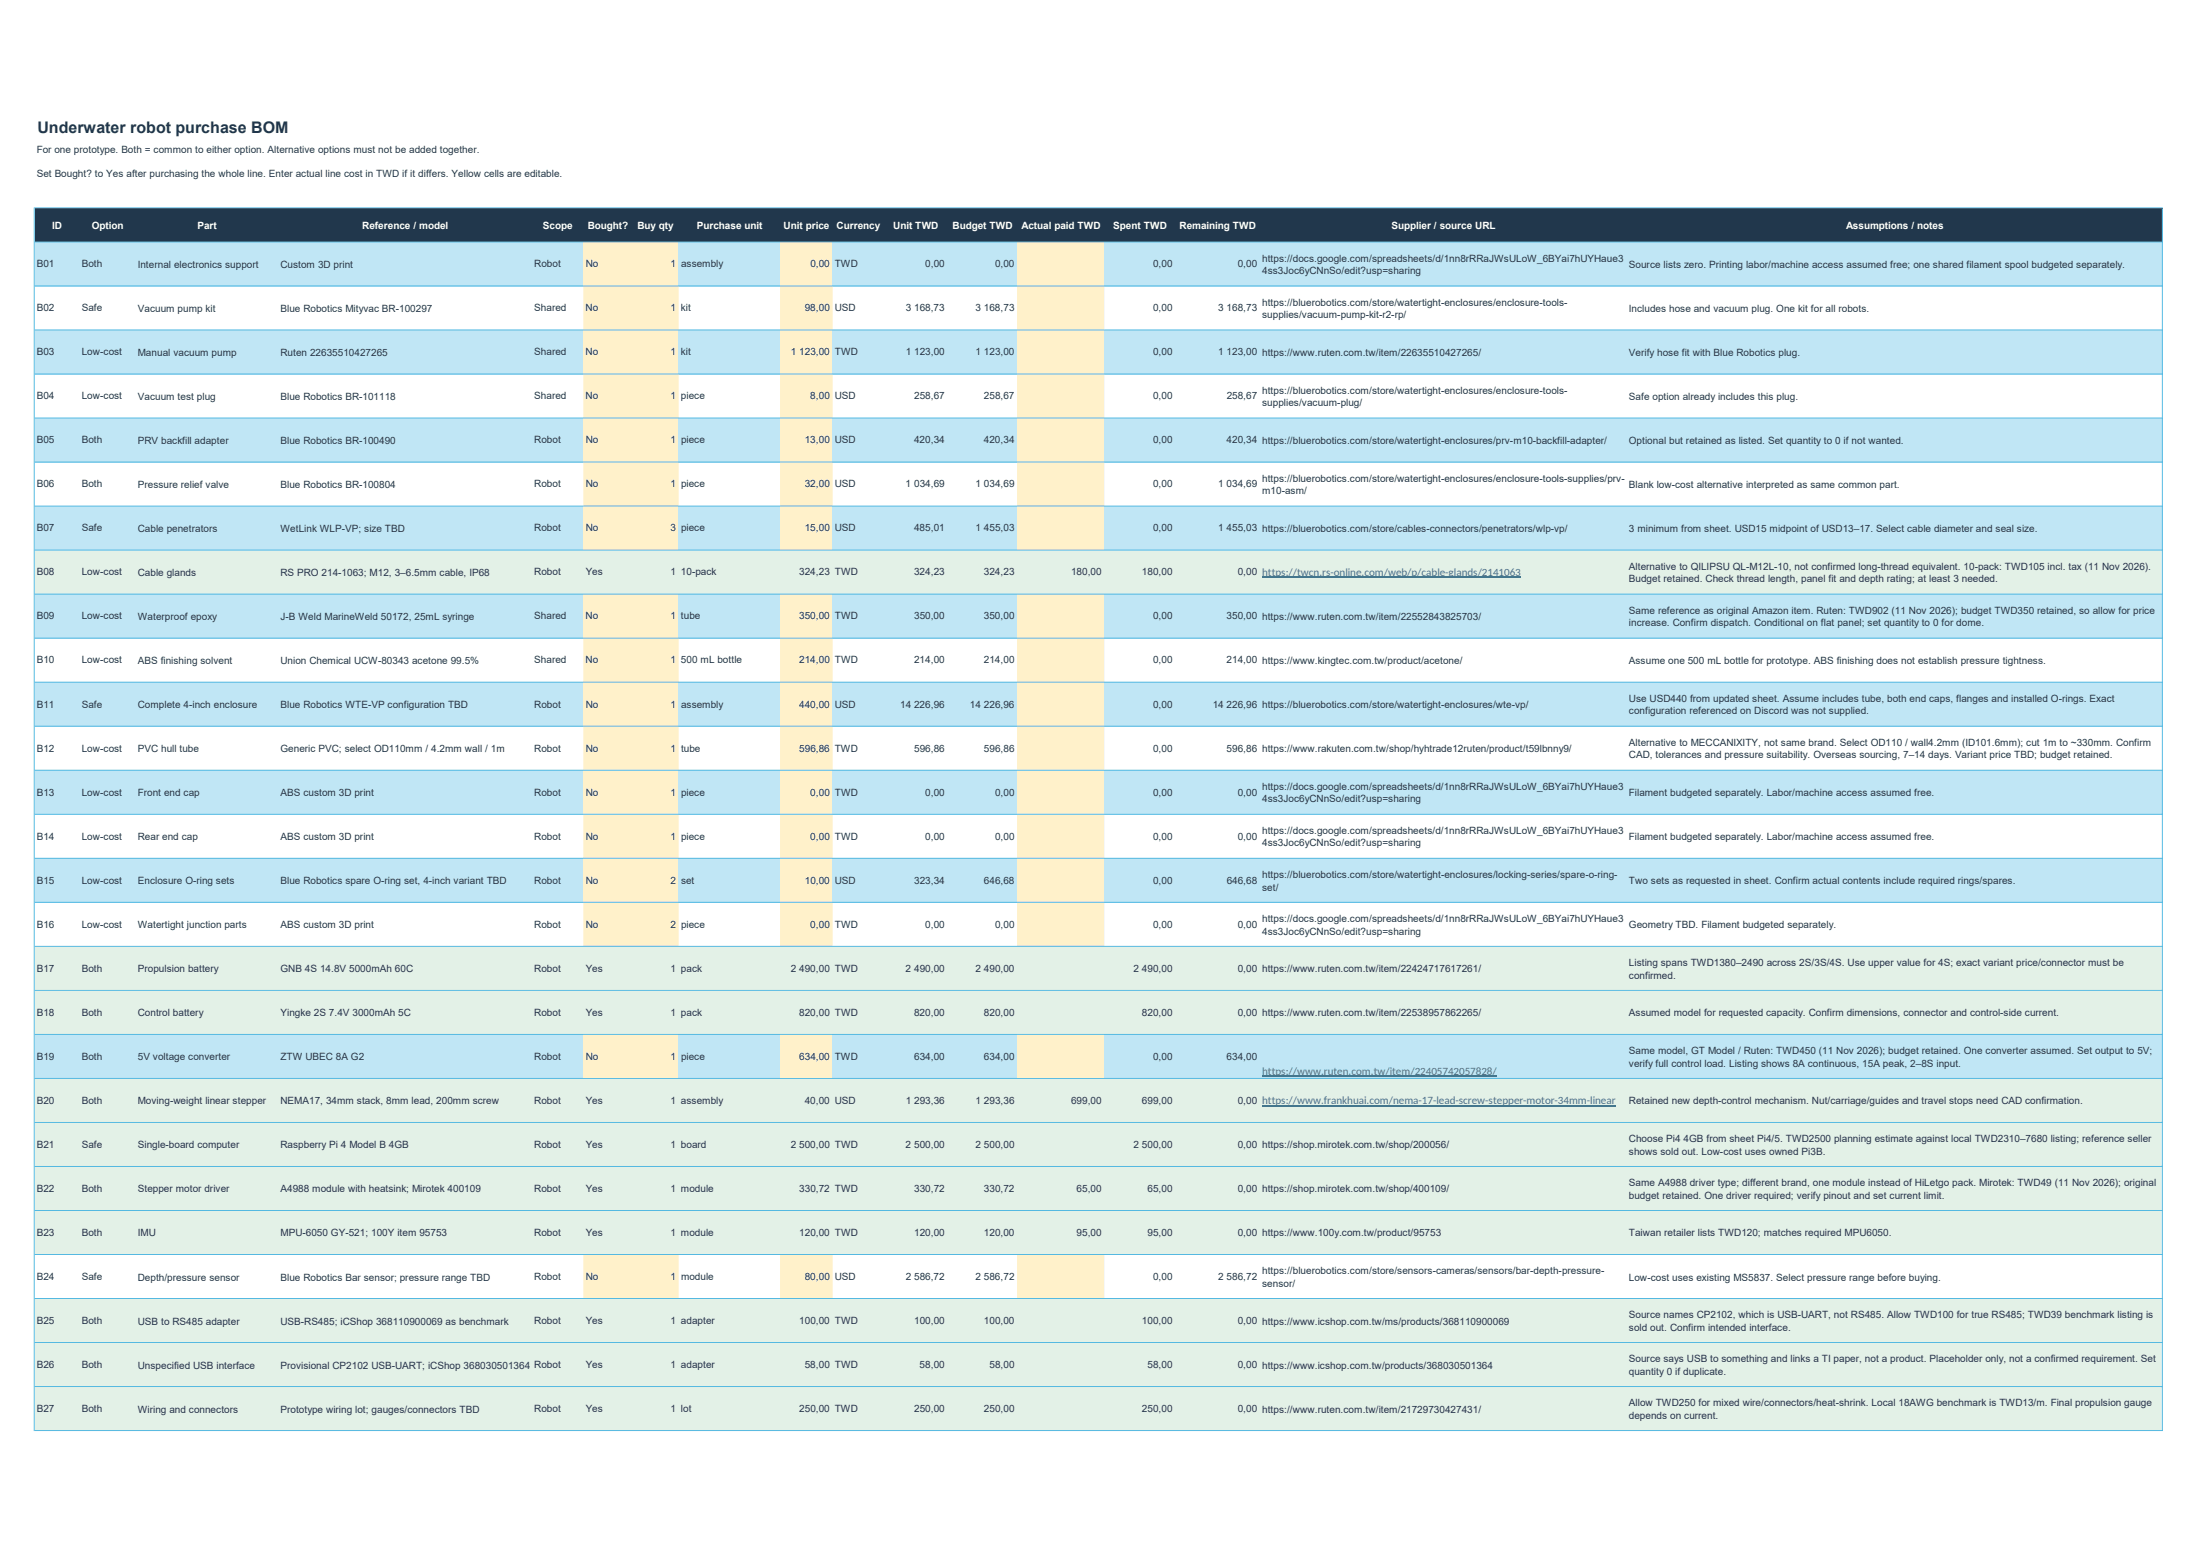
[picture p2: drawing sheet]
<svg xmlns="http://www.w3.org/2000/svg" width="420mm" height="297mm" viewBox="0 0 420 297" stroke-linecap="round" stroke-linejoin="round" font-family="sans-serif">
<defs><g id="words">
<text font-size="3" fill="#21374c" x="7.1" y="25.3">Underwater robot purchase BOM</text>
<text font-size="2.1" fill="#467886" x="240.4" y="204.7">https://www.ruten.com.tw/item/22405742057828/</text>
<g font-size="1.9" fill="#263549">
<text x="7" y="29.2">For one prototype. Both = common to either option. Alternative options must not be added together.</text>
<text x="7" y="33.6">Set Bought? to Yes after purchasing the whole line. Enter actual line cost in TWD if it differs. Yellow cells are editable.</text>
<text x="7" y="50.9">B01</text>
<text x="15.6" y="50.9">Both</text>
<text x="26.2" y="51">Internal electronics support</text>
<text x="53.4" y="51">Custom 3D print</text>
<text x="101.8" y="50.9">Robot</text>
<text x="111.6" y="50.9">No</text>
<text x="127.7" y="50.9">1 assembly</text>
<text x="154.3" y="50.9">0,00 TWD</text>
<text x="176.2" y="50.9">0,00</text>
<text x="189.5" y="50.9">0,00</text>
<text x="219.6" y="50.9">0,00</text>
<text x="235.8" y="50.9">0,00</text>
<text x="240.4" y="49.8">https://docs.google.com/spreadsheets/d/1nn8rRRaJWsULoW_6BYai7hUYHaue3</text>
<text x="240.4" y="52.2">4ss3Joc6yCNnSo/edit?usp=sharing</text>
<text x="310.3" y="51">Source lists zero. Printing labor/machine access assumed free; one shared filament spool budgeted separately.</text>
<text x="7" y="59.3">B02</text>
<text x="15.6" y="59.3">Safe</text>
<text x="26.2" y="59.4">Vacuum pump kit</text>
<text x="53.4" y="59.4">Blue Robotics Mityvac BR-100297</text>
<text x="101.8" y="59.3">Shared</text>
<text x="111.5" y="59.3">No</text>
<text x="127.7" y="59.3">1 kit</text>
<text x="153.3" y="59.3">98,00 USD</text>
<text x="172.5" y="59.3">3 168,73</text>
<text x="185.8" y="59.3">3 168,73</text>
<text x="219.6" y="59.3">0,00</text>
<text x="232" y="59.3">3 168,73</text>
<text x="240.4" y="58.2">https://bluerobotics.com/store/watertight-enclosures/enclosure-tools-</text>
<text x="310.3" y="59.4">Includes hose and vacuum plug. One kit for all robots.</text>
<text x="240.4" y="60.6">supplies/vacuum-pump-kit-r2-rp/</text>
<text x="7" y="67.6">B03</text>
<text x="15.6" y="67.6">Low-cost</text>
<text x="26.2" y="67.8">Manual vacuum pump</text>
<text x="53.4" y="67.8">Ruten 22635510427265</text>
<text x="101.8" y="67.6">Shared</text>
<text x="111.5" y="67.6">No</text>
<text x="127.7" y="67.6">1 kit</text>
<text x="150.6" y="67.6">1 123,00 TWD</text>
<text x="172.5" y="67.6">1 123,00</text>
<text x="185.8" y="67.6">1 123,00</text>
<text x="219.6" y="67.6">0,00</text>
<text x="232" y="67.6">1 123,00 https://www.ruten.com.tw/item/22635510427265/</text>
<text x="310.3" y="67.8">Verify hose fit with Blue Robotics plug.</text>
<text x="7" y="76">B04</text>
<text x="15.6" y="76">Low-cost</text>
<text x="26.2" y="76.2">Vacuum test plug</text>
<text x="53.4" y="76.2">Blue Robotics BR-101118</text>
<text x="101.8" y="76">Shared</text>
<text x="111.5" y="76">No</text>
<text x="127.7" y="76">1 piece</text>
<text x="154.3" y="76">8,00 USD</text>
<text x="174.1" y="76">258,67</text>
<text x="187.4" y="76">258,67</text>
<text x="219.6" y="76">0,00</text>
<text x="233.6" y="76">258,67</text>
<text x="240.4" y="75">https://bluerobotics.com/store/watertight-enclosures/enclosure-tools-</text>
<text x="240.4" y="77.3">supplies/vacuum-plug/</text>
<text x="310.3" y="76.2">Safe option already includes this plug.</text>
<text x="7" y="84.4">B05</text>
<text x="15.6" y="84.4">Both</text>
<text x="26.2" y="84.5">PRV backfill adapter</text>
<text x="53.4" y="84.5">Blue Robotics BR-100490</text>
<text x="101.8" y="84.4">Robot</text>
<text x="111.6" y="84.4">No</text>
<text x="127.7" y="84.4">1 piece</text>
<text x="153.3" y="84.4">13,00 USD</text>
<text x="174.1" y="84.4">420,34</text>
<text x="187.4" y="84.4">420,34</text>
<text x="219.6" y="84.4">0,00</text>
<text x="233.6" y="84.4">420,34 https://bluerobotics.com/store/watertight-enclosures/prv-m10-backfill-adapter/</text>
<text x="310.3" y="84.5">Optional but retained as listed. Set quantity to 0 if not wanted.</text>
<text x="7" y="92.8">B06</text>
<text x="15.6" y="92.8">Both</text>
<text x="26.2" y="92.9">Pressure relief valve</text>
<text x="53.4" y="92.9">Blue Robotics BR-100804</text>
<text x="101.8" y="92.8">Robot</text>
<text x="111.6" y="92.8">No</text>
<text x="127.7" y="92.8">1 piece</text>
<text x="153.3" y="92.8">32,00 USD</text>
<text x="172.5" y="92.8">1 034,69</text>
<text x="185.8" y="92.8">1 034,69</text>
<text x="219.6" y="92.8">0,00</text>
<text x="232" y="92.8">1 034,69</text>
<text x="240.4" y="91.7">https://bluerobotics.com/store/watertight-enclosures/enclosure-tools-supplies/prv-</text>
<text x="240.4" y="94.1">m10-asm/</text>
<text x="310.3" y="92.9">Blank low-cost alternative interpreted as same common part.</text>
<text x="7" y="101.2">B07</text>
<text x="15.6" y="101.2">Safe</text>
<text x="26.2" y="101.3">Cable penetrators</text>
<text x="53.4" y="101.3">WetLink WLP-VP; size TBD</text>
<text x="101.8" y="101.2">Robot</text>
<text x="111.6" y="101.2">No</text>
<text x="127.7" y="101.2">3 piece</text>
<text x="153.3" y="101.2">15,00 USD</text>
<text x="174.1" y="101.2">485,01</text>
<text x="185.8" y="101.2">1 455,03</text>
<text x="219.6" y="101.2">0,00</text>
<text x="232" y="101.2">1 455,03 https://bluerobotics.com/store/cables-connectors/penetrators/wlp-vp/</text>
<text x="310.3" y="101.3">3 minimum from sheet. USD15 midpoint of USD13–17. Select cable diameter and seal size.</text>
<text x="7" y="109.6">B08</text>
<text x="15.6" y="109.6">Low-cost</text>
<text x="26.2" y="109.7">Cable glands</text>
<text x="53.4" y="109.7">RS PRO 214-1063; M12, 3–6.5mm cable, IP68</text>
<text x="101.8" y="109.6">Robot</text>
<text x="111.6" y="109.6">Yes</text>
<text x="127.7" y="109.6">1 10-pack</text>
<text x="152.2" y="109.6">324,23 TWD</text>
<text x="174.1" y="109.6">324,23</text>
<text x="187.4" y="109.6">324,23</text>
<text x="204" y="109.6">180,00</text>
<text x="217.5" y="109.6">180,00</text>
<text x="235.8" y="109.6">0,00 https://twcn.rs-online.com/web/p/cable-glands/2141063</text>
<text x="310.3" y="108.5">Alternative to QILIPSU QL-M12L-10, not confirmed long-thread equivalent. 10-pack: TWD105 incl. tax (11 Nov 2026).</text>
<text x="310.3" y="110.9">Budget retained. Check thread length, panel fit and depth rating; at least 3 needed.</text>
<text x="7" y="117.9">B09</text>
<text x="15.6" y="117.9">Low-cost</text>
<text x="26.2" y="118.1">Waterproof epoxy</text>
<text x="53.4" y="118.1">J-B Weld MarineWeld 50172, 25mL syringe</text>
<text x="101.8" y="117.9">Shared</text>
<text x="111.5" y="117.9">No</text>
<text x="127.7" y="117.9">1 tube</text>
<text x="152.2" y="117.9">350,00 TWD</text>
<text x="174.1" y="117.9">350,00</text>
<text x="187.4" y="117.9">350,00</text>
<text x="219.6" y="117.9">0,00</text>
<text x="233.6" y="117.9">350,00 https://www.ruten.com.tw/item/22552843825703/</text>
<text x="310.3" y="116.9">Same reference as original Amazon item. Ruten: TWD902 (11 Nov 2026); budget TWD350 retained, so allow for price</text>
<text x="310.3" y="119.3">increase. Confirm dispatch. Conditional on flat panel; set quantity to 0 for dome.</text>
<text x="7" y="126.3">B10</text>
<text x="15.6" y="126.3">Low-cost</text>
<text x="26.2" y="126.4">ABS finishing solvent</text>
<text x="53.4" y="126.4">Union Chemical UCW-80343 acetone 99.5%</text>
<text x="101.8" y="126.3">Shared</text>
<text x="111.5" y="126.3">No</text>
<text x="127.7" y="126.3">1 500 mL bottle</text>
<text x="152.2" y="126.3">214,00 TWD</text>
<text x="174.1" y="126.3">214,00</text>
<text x="187.4" y="126.3">214,00</text>
<text x="219.6" y="126.3">0,00</text>
<text x="233.6" y="126.3">214,00 https://www.kingtec.com.tw/product/acetone/</text>
<text x="310.3" y="126.4">Assume one 500 mL bottle for prototype. ABS finishing does not establish pressure tightness.</text>
<text x="7" y="134.7">B11</text>
<text x="15.6" y="134.7">Safe</text>
<text x="26.2" y="134.8">Complete 4-inch enclosure</text>
<text x="53.4" y="134.8">Blue Robotics WTE-VP configuration TBD</text>
<text x="101.8" y="134.7">Robot</text>
<text x="111.6" y="134.7">No</text>
<text x="127.7" y="134.7">1 assembly</text>
<text x="152.2" y="134.7">440,00 USD</text>
<text x="171.4" y="134.7">14 226,96</text>
<text x="184.7" y="134.7">14 226,96</text>
<text x="219.6" y="134.7">0,00</text>
<text x="231" y="134.7">14 226,96 https://bluerobotics.com/store/watertight-enclosures/wte-vp/</text>
<text x="310.3" y="133.6">Use USD440 from updated sheet. Assume includes tube, both end caps, flanges and installed O-rings. Exact</text>
<text x="310.3" y="136">configuration referenced on Discord was not supplied.</text>
<text x="7" y="143.1">B12</text>
<text x="15.6" y="143.1">Low-cost</text>
<text x="26.2" y="143.2">PVC hull tube</text>
<text x="53.4" y="143.2">Generic PVC; select OD110mm / 4.2mm wall / 1m</text>
<text x="101.8" y="143.1">Robot</text>
<text x="111.6" y="143.1">No</text>
<text x="127.7" y="143.1">1 tube</text>
<text x="152.2" y="143.1">596,86 TWD</text>
<text x="174.1" y="143.1">596,86</text>
<text x="187.4" y="143.1">596,86</text>
<text x="219.6" y="143.1">0,00</text>
<text x="233.6" y="143.1">596,86 https://www.rakuten.com.tw/shop/hyhtrade12ruten/product/t59lbnny9/</text>
<text x="310.3" y="142">Alternative to MECCANIXITY, not same brand. Select OD110 / wall4.2mm (ID101.6mm); cut 1m to ~330mm. Confirm</text>
<text x="310.3" y="144.4">CAD, tolerances and pressure suitability. Overseas sourcing, 7–14 days. Variant price TBD; budget retained.</text>
<text x="7" y="151.5">B13</text>
<text x="15.6" y="151.5">Low-cost</text>
<text x="26.2" y="151.6">Front end cap</text>
<text x="53.4" y="151.6">ABS custom 3D print</text>
<text x="101.8" y="151.5">Robot</text>
<text x="111.6" y="151.5">No</text>
<text x="127.7" y="151.5">1 piece</text>
<text x="154.3" y="151.5">0,00 TWD</text>
<text x="176.2" y="151.5">0,00</text>
<text x="189.5" y="151.5">0,00</text>
<text x="219.6" y="151.5">0,00</text>
<text x="235.7" y="151.5">0,00</text>
<text x="240.4" y="150.4">https://docs.google.com/spreadsheets/d/1nn8rRRaJWsULoW_6BYai7hUYHaue3</text>
<text x="240.4" y="152.8">4ss3Joc6yCNnSo/edit?usp=sharing</text>
<text x="310.3" y="151.6">Filament budgeted separately. Labor/machine access assumed free.</text>
<text x="7" y="159.9">B14</text>
<text x="15.6" y="159.9">Low-cost</text>
<text x="26.2" y="160">Rear end cap</text>
<text x="53.4" y="160">ABS custom 3D print</text>
<text x="101.8" y="159.9">Robot</text>
<text x="111.6" y="159.9">No</text>
<text x="127.7" y="159.9">1 piece</text>
<text x="154.3" y="159.9">0,00 TWD</text>
<text x="176.2" y="159.9">0,00</text>
<text x="189.5" y="159.9">0,00</text>
<text x="219.6" y="159.9">0,00</text>
<text x="235.7" y="159.9">0,00</text>
<text x="240.4" y="158.8">https://docs.google.com/spreadsheets/d/1nn8rRRaJWsULoW_6BYai7hUYHaue3</text>
<text x="240.4" y="161.2">4ss3Joc6yCNnSo/edit?usp=sharing</text>
<text x="310.3" y="160">Filament budgeted separately. Labor/machine access assumed free.</text>
<text x="240.4" y="167.2">https://bluerobotics.com/store/watertight-enclosures/locking-series/spare-o-ring-</text>
<text x="7" y="168.2">B15</text>
<text x="15.6" y="168.2">Low-cost</text>
<text x="26.2" y="168.4">Enclosure O-ring sets</text>
<text x="53.4" y="168.4">Blue Robotics spare O-ring set, 4-inch variant TBD</text>
<text x="101.8" y="168.2">Robot</text>
<text x="111.6" y="168.2">No</text>
<text x="127.7" y="168.2">2 set</text>
<text x="153.3" y="168.2">10,00 USD</text>
<text x="174.1" y="168.2">323,34</text>
<text x="187.4" y="168.2">646,68</text>
<text x="219.6" y="168.2">0,00</text>
<text x="233.6" y="168.2">646,68</text>
<text x="240.4" y="169.5">set/</text>
<text x="310.3" y="168.4">Two sets as requested in sheet. Confirm actual contents include required rings/spares.</text>
<text x="7" y="176.6">B16</text>
<text x="15.6" y="176.6">Low-cost</text>
<text x="26.2" y="176.7">Watertight junction parts</text>
<text x="53.4" y="176.7">ABS custom 3D print</text>
<text x="101.8" y="176.6">Robot</text>
<text x="111.6" y="176.6">No</text>
<text x="127.7" y="176.6">2 piece</text>
<text x="154.3" y="176.6">0,00 TWD</text>
<text x="176.2" y="176.6">0,00</text>
<text x="189.5" y="176.6">0,00</text>
<text x="219.6" y="176.6">0,00</text>
<text x="235.7" y="176.6">0,00</text>
<text x="240.4" y="175.6">https://docs.google.com/spreadsheets/d/1nn8rRRaJWsULoW_6BYai7hUYHaue3</text>
<text x="240.4" y="177.9">4ss3Joc6yCNnSo/edit?usp=sharing</text>
<text x="310.3" y="176.7">Geometry TBD. Filament budgeted separately.</text>
<text x="7" y="185">B17</text>
<text x="15.6" y="185">Both</text>
<text x="26.2" y="185.1">Propulsion battery</text>
<text x="53.4" y="185.1">GNB 4S 14.8V 5000mAh 60C</text>
<text x="101.8" y="185">Robot</text>
<text x="111.6" y="185">Yes</text>
<text x="127.7" y="185">1 pack</text>
<text x="150.6" y="185">2 490,00 TWD</text>
<text x="172.5" y="185">2 490,00</text>
<text x="185.8" y="185">2 490,00</text>
<text x="215.9" y="185">2 490,00</text>
<text x="235.8" y="185">0,00 https://www.ruten.com.tw/item/22424717617261/</text>
<text x="310.3" y="183.9">Listing spans TWD1380–2490 across 2S/3S/4S. Use upper value for 4S; exact variant price/connector must be</text>
<text x="310.3" y="186.3">confirmed.</text>
<text x="7" y="193.4">B18</text>
<text x="15.6" y="193.4">Both</text>
<text x="26.2" y="193.5">Control battery</text>
<text x="53.4" y="193.5">Yingke 2S 7.4V 3000mAh 5C</text>
<text x="101.8" y="193.4">Robot</text>
<text x="111.6" y="193.4">Yes</text>
<text x="127.7" y="193.4">1 pack</text>
<text x="152.2" y="193.4">820,00 TWD</text>
<text x="174.1" y="193.4">820,00</text>
<text x="187.4" y="193.4">820,00</text>
<text x="217.5" y="193.4">820,00</text>
<text x="235.8" y="193.4">0,00 https://www.ruten.com.tw/item/22538957862265/</text>
<text x="310.3" y="193.5">Assumed model for requested capacity. Confirm dimensions, connector and control-side current.</text>
<text x="7" y="201.8">B19</text>
<text x="15.6" y="201.8">Both</text>
<text x="26.2" y="201.9">5V voltage converter</text>
<text x="53.4" y="201.9">ZTW UBEC 8A G2</text>
<text x="101.8" y="201.8">Robot</text>
<text x="111.6" y="201.8">No</text>
<text x="127.7" y="201.8">1 piece</text>
<text x="152.2" y="201.8">634,00 TWD</text>
<text x="174.1" y="201.8">634,00</text>
<text x="187.4" y="201.8">634,00</text>
<text x="219.6" y="201.8">0,00</text>
<text x="233.6" y="201.8">634,00</text>
<text x="310.3" y="200.7">Same model, GT Model / Ruten: TWD450 (11 Nov 2026); budget retained. One converter assumed. Set output to 5V;</text>
<text x="310.3" y="203.1">verify full control load. Listing shows 8A continuous, 15A peak, 2–8S input.</text>
<text x="7" y="210.1">B20</text>
<text x="15.6" y="210.1">Both</text>
<text x="26.2" y="210.3">Moving-weight linear stepper</text>
<text x="53.4" y="210.3">NEMA17, 34mm stack, 8mm lead, 200mm screw</text>
<text x="101.8" y="210.1">Robot</text>
<text x="111.6" y="210.1">Yes</text>
<text x="127.7" y="210.1">1 assembly</text>
<text x="153.3" y="210.1">40,00 USD</text>
<text x="172.5" y="210.1">1 293,36</text>
<text x="185.8" y="210.1">1 293,36</text>
<text x="204" y="210.1">699,00</text>
<text x="217.5" y="210.1">699,00</text>
<text x="235.8" y="210.1">0,00 https://www.frankhuai.com/nema-17-lead-screw-stepper-motor-34mm-linear</text>
<text x="310.3" y="210.3">Retained new depth-control mechanism. Nut/carriage/guides and travel stops need CAD confirmation.</text>
<text x="7" y="218.5">B21</text>
<text x="15.6" y="218.5">Safe</text>
<text x="26.2" y="218.7">Single-board computer</text>
<text x="53.4" y="218.7">Raspberry Pi 4 Model B 4GB</text>
<text x="101.8" y="218.5">Robot</text>
<text x="111.6" y="218.5">Yes</text>
<text x="127.7" y="218.5">1 board</text>
<text x="150.6" y="218.5">2 500,00 TWD</text>
<text x="172.5" y="218.5">2 500,00</text>
<text x="185.8" y="218.5">2 500,00</text>
<text x="215.9" y="218.5">2 500,00</text>
<text x="235.8" y="218.5">0,00 https://shop.mirotek.com.tw/shop/200056/</text>
<text x="310.3" y="217.5">Choose Pi4 4GB from sheet Pi4/5. TWD2500 planning estimate against local TWD2310–7680 listing; reference seller</text>
<text x="310.3" y="219.8">shows sold out. Low-cost uses owned Pi3B.</text>
<text x="7" y="226.9">B22</text>
<text x="15.6" y="226.9">Both</text>
<text x="26.2" y="227">Stepper motor driver</text>
<text x="53.4" y="227">A4988 module with heatsink; Mirotek 400109</text>
<text x="101.8" y="226.9">Robot</text>
<text x="111.6" y="226.9">Yes</text>
<text x="127.7" y="226.9">1 module</text>
<text x="152.2" y="226.9">330,72 TWD</text>
<text x="174.1" y="226.9">330,72</text>
<text x="187.4" y="226.9">330,72</text>
<text x="205.1" y="226.9">65,00</text>
<text x="218.6" y="226.9">65,00</text>
<text x="235.8" y="226.9">0,00 https://shop.mirotek.com.tw/shop/400109/</text>
<text x="310.3" y="225.8">Same A4988 driver type; different brand, one module instead of HiLetgo pack. Mirotek: TWD49 (11 Nov 2026); original</text>
<text x="310.3" y="228.2">budget retained. One driver required; verify pinout and set current limit.</text>
<text x="7" y="235.3">B23</text>
<text x="15.6" y="235.3">Both</text>
<text x="26.2" y="235.4">IMU</text>
<text x="53.4" y="235.4">MPU-6050 GY-521; 100Y item 95753</text>
<text x="101.8" y="235.3">Robot</text>
<text x="111.6" y="235.3">Yes</text>
<text x="127.7" y="235.3">1 module</text>
<text x="152.2" y="235.3">120,00 TWD</text>
<text x="174.1" y="235.3">120,00</text>
<text x="187.4" y="235.3">120,00</text>
<text x="205.1" y="235.3">95,00</text>
<text x="218.6" y="235.3">95,00</text>
<text x="235.8" y="235.3">0,00 https://www.100y.com.tw/product/95753</text>
<text x="310.3" y="235.4">Taiwan retailer lists TWD120; matches required MPU6050.</text>
<text x="7" y="243.7">B24</text>
<text x="15.6" y="243.7">Safe</text>
<text x="26.2" y="243.8">Depth/pressure sensor</text>
<text x="53.4" y="243.8">Blue Robotics Bar sensor; pressure range TBD</text>
<text x="101.8" y="243.7">Robot</text>
<text x="111.6" y="243.7">No</text>
<text x="127.7" y="243.7">1 module</text>
<text x="153.3" y="243.7">80,00 USD</text>
<text x="172.5" y="243.7">2 586,72</text>
<text x="185.8" y="243.7">2 586,72</text>
<text x="219.6" y="243.7">0,00</text>
<text x="232" y="243.7">2 586,72</text>
<text x="240.4" y="242.6">https://bluerobotics.com/store/sensors-cameras/sensors/bar-depth-pressure-</text>
<text x="240.4" y="245">sensor/</text>
<text x="310.3" y="243.8">Low-cost uses existing MS5837. Select pressure range before buying.</text>
<text x="310.3" y="251">Source names CP2102, which is USB-UART, not RS485. Allow TWD100 for true RS485; TWD39 benchmark listing is</text>
<text x="7" y="252.1">B25</text>
<text x="15.6" y="252.1">Both</text>
<text x="26.2" y="252.2">USB to RS485 adapter</text>
<text x="53.4" y="252.2">USB-RS485; iCShop 368110900069 as benchmark</text>
<text x="101.8" y="252.1">Robot</text>
<text x="111.6" y="252.1">Yes</text>
<text x="127.7" y="252.1">1 adapter</text>
<text x="152.2" y="252.1">100,00 TWD</text>
<text x="174.1" y="252.1">100,00</text>
<text x="187.4" y="252.1">100,00</text>
<text x="217.5" y="252.1">100,00</text>
<text x="235.8" y="252.1">0,00 https://www.icshop.com.tw/ms/products/368110900069</text>
<text x="310.3" y="253.4">sold out. Confirm intended interface.</text>
<text x="7" y="260.4">B26</text>
<text x="15.6" y="260.4">Both</text>
<text x="26.2" y="260.6">Unspecified USB interface</text>
<text x="53.4" y="260.6">Provisional CP2102 USB-UART; iCShop 368030501364 Robot</text>
<text x="111.6" y="260.4">Yes</text>
<text x="127.7" y="260.4">1 adapter</text>
<text x="153.3" y="260.4">58,00 TWD</text>
<text x="175.2" y="260.4">58,00</text>
<text x="188.5" y="260.4">58,00</text>
<text x="218.6" y="260.4">58,00</text>
<text x="235.8" y="260.4">0,00 https://www.icshop.com.tw/products/368030501364</text>
<text x="310.3" y="259.4">Source says USB to something and links a TI paper, not a product. Placeholder only, not a confirmed requirement. Set</text>
<text x="310.3" y="261.7">quantity 0 if duplicate.</text>
<text x="7" y="268.8">B27</text>
<text x="15.6" y="268.8">Both</text>
<text x="26.2" y="268.9">Wiring and connectors</text>
<text x="53.4" y="268.9">Prototype wiring lot; gauges/connectors TBD</text>
<text x="101.8" y="268.8">Robot</text>
<text x="111.6" y="268.8">Yes</text>
<text x="127.7" y="268.8">1 lot</text>
<text x="152.2" y="268.8">250,00 TWD</text>
<text x="174.1" y="268.8">250,00</text>
<text x="187.4" y="268.8">250,00</text>
<text x="217.5" y="268.8">250,00</text>
<text x="235.8" y="268.8">0,00 https://www.ruten.com.tw/item/21729730427431/</text>
<text x="310.3" y="267.8">Allow TWD250 for mixed wire/connectors/heat-shrink. Local 18AWG benchmark is TWD13/m. Final propulsion gauge</text>
<text x="310.3" y="270.1">depends on current.</text>
</g>
<g font-size="1.9" fill="#fff">
<text x="9.9" y="43.6">ID</text>
<text x="17.5" y="43.6">Option</text>
<text x="37.6" y="43.6">Part</text>
<text x="69" y="43.6">Reference / model</text>
<text x="103.4" y="43.6">Scope</text>
<text x="111.9" y="43.6">Bought?</text>
<text x="121.4" y="43.6">Buy qty</text>
<text x="132.7" y="43.6">Purchase unit</text>
<text x="149.3" y="43.6">Unit price</text>
<text x="159.3" y="43.6">Currency</text>
<text x="170.1" y="43.6">Unit TWD</text>
<text x="181.4" y="43.6">Budget TWD</text>
<text x="194.6" y="43.6">Actual paid TWD</text>
<text x="212.1" y="43.6">Spent TWD</text>
<text x="224.7" y="43.6">Remaining TWD</text>
<text x="265" y="43.6">Supplier / source URL</text>
<text x="351.6" y="43.6">Assumptions / notes</text>
</g>
</g></defs>
<path d="M6.7 39.6h405.2v6.5h-405.2z" fill="#21374c"/>
<path d="M6.7 46.1h104.4v8.4h-104.4z" fill="#c0e6f5"/>
<path d="M111.1 46.1h18.2v8.4h-18.2z" fill="#fff1ca"/>
<path d="M129.2 46.1h19.4v8.4h-19.4z" fill="#c0e6f5"/>
<path d="M148.6 46.1h10v8.4h-10z" fill="#fff1ca"/>
<path d="M158.5 46.1h35.3v8.4h-35.3z" fill="#c0e6f5"/>
<path d="M193.7 46.1h16.7v8.4h-16.7z" fill="#fff1ca"/>
<path d="M210.3 46.1h201.6v8.4h-201.6z" fill="#c0e6f5"/>
<path d="M111.1 54.4h18.2v8.5h-18.2zM148.6 54.4h10v8.5h-10zM193.7 54.4h16.7v8.5h-16.7z" fill-rule="evenodd" fill="#fff1ca"/>
<path d="M6.7 62.8h104.4v8.4h-104.4z" fill="#c0e6f5"/>
<path d="M111.1 62.8h18.2v8.4h-18.2z" fill="#fff1ca"/>
<path d="M129.2 62.8h19.4v8.4h-19.4z" fill="#c0e6f5"/>
<path d="M148.6 62.8h10v8.4h-10z" fill="#fff1ca"/>
<path d="M158.5 62.8h35.3v8.4h-35.3z" fill="#c0e6f5"/>
<path d="M193.7 62.8h16.7v8.4h-16.7z" fill="#fff1ca"/>
<path d="M210.3 62.8h201.6v8.4h-201.6z" fill="#c0e6f5"/>
<path d="M111.1 71.2h18.2v8.4h-18.2zM148.6 71.2h10v8.4h-10zM193.7 71.2h16.7v8.4h-16.7z" fill-rule="evenodd" fill="#fff1ca"/>
<path d="M6.7 79.6h104.4v8.4h-104.4z" fill="#c0e6f5"/>
<path d="M111.1 79.6h18.2v8.4h-18.2z" fill="#fff1ca"/>
<path d="M129.2 79.6h19.4v8.4h-19.4z" fill="#c0e6f5"/>
<path d="M148.6 79.6h10v8.4h-10z" fill="#fff1ca"/>
<path d="M158.5 79.6h35.3v8.4h-35.3z" fill="#c0e6f5"/>
<path d="M193.7 79.6h16.7v8.4h-16.7z" fill="#fff1ca"/>
<path d="M210.3 79.6h201.6v8.4h-201.6z" fill="#c0e6f5"/>
<path d="M111.1 88h18.2v8.4h-18.2zM148.6 88h10v8.4h-10zM193.7 88h16.7v8.4h-16.7z" fill-rule="evenodd" fill="#fff1ca"/>
<path d="M6.7 96.4h104.4v8.4h-104.4z" fill="#c0e6f5"/>
<path d="M111.1 96.4h18.2v8.4h-18.2z" fill="#fff1ca"/>
<path d="M129.2 96.4h19.4v8.4h-19.4z" fill="#c0e6f5"/>
<path d="M148.6 96.4h10v8.4h-10z" fill="#fff1ca"/>
<path d="M158.5 96.4h35.3v8.4h-35.3z" fill="#c0e6f5"/>
<path d="M193.7 96.4h16.7v8.4h-16.7z" fill="#fff1ca"/>
<path d="M210.3 96.4h201.6v8.4h-201.6z" fill="#c0e6f5"/>
<path d="M6.7 104.7h203.7v8.5h-203.7z" fill-rule="evenodd" fill="#e3f1e7"/>
<path d="M210.3 104.7h201.6v8.5h-201.6z" fill="#e3f1e7"/>
<path d="M6.7 113.1h104.4v8.4h-104.4z" fill="#c0e6f5"/>
<path d="M111.1 113.1h18.2v8.4h-18.2z" fill="#fff1ca"/>
<path d="M129.2 113.1h19.4v8.4h-19.4z" fill="#c0e6f5"/>
<path d="M148.6 113.1h10v8.4h-10z" fill="#fff1ca"/>
<path d="M158.5 113.1h35.3v8.4h-35.3z" fill="#c0e6f5"/>
<path d="M193.7 113.1h16.7v8.4h-16.7z" fill="#fff1ca"/>
<path d="M210.3 113.1h201.6v8.4h-201.6z" fill="#c0e6f5"/>
<path d="M111.1 121.5h18.2v8.4h-18.2zM148.6 121.5h10v8.4h-10zM193.7 121.5h16.7v8.4h-16.7z" fill-rule="evenodd" fill="#fff1ca"/>
<path d="M6.7 129.9h104.4v8.4h-104.4z" fill="#c0e6f5"/>
<path d="M111.1 129.9h18.2v8.4h-18.2z" fill="#fff1ca"/>
<path d="M129.2 129.9h19.4v8.4h-19.4z" fill="#c0e6f5"/>
<path d="M148.6 129.9h10v8.4h-10z" fill="#fff1ca"/>
<path d="M158.5 129.9h35.3v8.4h-35.3z" fill="#c0e6f5"/>
<path d="M193.7 129.9h16.7v8.4h-16.7z" fill="#fff1ca"/>
<path d="M210.3 129.9h201.6v8.4h-201.6z" fill="#c0e6f5"/>
<path d="M111.1 138.3h18.2v8.4h-18.2zM148.6 138.3h10v8.4h-10zM193.7 138.3h16.7v8.4h-16.7z" fill-rule="evenodd" fill="#fff1ca"/>
<path d="M6.7 146.6h104.4v8.5h-104.4z" fill="#c0e6f5"/>
<path d="M111.1 146.6h18.2v8.5h-18.2z" fill="#fff1ca"/>
<path d="M129.2 146.6h19.4v8.5h-19.4z" fill="#c0e6f5"/>
<path d="M148.6 146.6h10v8.5h-10z" fill="#fff1ca"/>
<path d="M158.5 146.6h35.3v8.5h-35.3z" fill="#c0e6f5"/>
<path d="M193.7 146.6h16.7v8.5h-16.7z" fill="#fff1ca"/>
<path d="M210.3 146.6h201.6v8.5h-201.6z" fill="#c0e6f5"/>
<path d="M111.1 155h18.2v8.4h-18.2zM148.6 155h10v8.4h-10zM193.7 155h16.7v8.4h-16.7z" fill-rule="evenodd" fill="#fff1ca"/>
<path d="M6.7 163.4h104.4v8.4h-104.4z" fill="#c0e6f5"/>
<path d="M111.1 163.4h18.2v8.4h-18.2z" fill="#fff1ca"/>
<path d="M129.2 163.4h19.4v8.4h-19.4z" fill="#c0e6f5"/>
<path d="M148.6 163.4h10v8.4h-10z" fill="#fff1ca"/>
<path d="M158.5 163.4h35.3v8.4h-35.3z" fill="#c0e6f5"/>
<path d="M193.7 163.4h16.7v8.4h-16.7z" fill="#fff1ca"/>
<path d="M210.3 163.4h201.6v8.4h-201.6z" fill="#c0e6f5"/>
<path d="M111.1 171.8h18.2v8.4h-18.2zM148.6 171.8h10v8.4h-10zM193.7 171.8h16.7v8.4h-16.7z" fill-rule="evenodd" fill="#fff1ca"/>
<g fill="#e3f1e7">
<path d="M6.7 180.2h203.7v8.4h-203.7z" fill-rule="evenodd"/>
<path d="M6.7 188.6h203.7v8.4h-203.7z" fill-rule="evenodd"/>
</g>
<g fill="#e3f1e7">
<path d="M210.3 180.2h201.6v8.4h-201.6z"/>
<path d="M210.3 188.6h201.6v8.4h-201.6z"/>
</g>
<path d="M6.7 196.9h104.4v8.5h-104.4z" fill="#c0e6f5"/>
<path d="M111.1 196.9h18.2v8.5h-18.2z" fill="#fff1ca"/>
<path d="M129.2 196.9h19.4v8.5h-19.4z" fill="#c0e6f5"/>
<path d="M148.6 196.9h10v8.5h-10z" fill="#fff1ca"/>
<path d="M158.5 196.9h35.3v8.5h-35.3z" fill="#c0e6f5"/>
<path d="M193.7 196.9h16.7v8.5h-16.7z" fill="#fff1ca"/>
<path d="M210.3 196.9h201.6v8.5h-201.6z" fill="#c0e6f5"/>
<g fill="#e3f1e7">
<path d="M6.7 205.3h203.7v8.4h-203.7z" fill-rule="evenodd"/>
<path d="M6.7 213.7h203.7v8.4h-203.7z" fill-rule="evenodd"/>
<path d="M6.7 222.1h203.7v8.4h-203.7z" fill-rule="evenodd"/>
<path d="M6.7 230.5h203.7v8.4h-203.7z" fill-rule="evenodd"/>
</g>
<g fill="#e3f1e7">
<path d="M210.3 205.3h201.6v8.4h-201.6z"/>
<path d="M210.3 213.7h201.6v8.4h-201.6z"/>
<path d="M210.3 222.1h201.6v8.4h-201.6z"/>
<path d="M210.3 230.5h201.6v8.4h-201.6z"/>
</g>
<path d="M111.1 238.8h18.2v8.5h-18.2zM148.6 238.8h10v8.5h-10zM193.7 238.8h16.7v8.5h-16.7z" fill-rule="evenodd" fill="#fff1ca"/>
<g fill="#e3f1e7">
<path d="M6.7 247.2h203.7v8.5h-203.7z" fill-rule="evenodd"/>
<path d="M6.7 255.6h203.7v8.4h-203.7z" fill-rule="evenodd"/>
<path d="M6.7 264h203.7v8.4h-203.7z" fill-rule="evenodd"/>
</g>
<g fill="#e3f1e7">
<path d="M210.3 247.2h201.6v8.5h-201.6z"/>
<path d="M210.3 255.6h201.6v8.4h-201.6z"/>
<path d="M210.3 264h201.6v8.4h-201.6z"/>
</g>
<path d="M240.4 109.9h49.3M240.4 204.9h44.7M240.4 210.5h67.3" fill="none" stroke="#467886" stroke-width=".21"/>
<g fill="#44b3e1">
<path d="M6.4 39.5h.2v233h-.2zM411.8 39.7h.1v232.8h-.1z" fill-rule="evenodd"/>
<path d="M6.6 39.5h405.3v.2h-405.3zM6.6 46h405.3v.1h-405.3zM6.6 54.4h405.3v.1h-405.3zM6.6 62.7h405.3v.2h-405.3zM6.6 71.1h405.3v.2h-405.3zM6.6 79.5h405.3v.2h-405.3zM6.6 87.9h405.3v.2h-405.3zM6.6 96.3h405.3v.1h-405.3zM6.6 104.6h405.3v.2h-405.3zM6.6 113h405.3v.2h-405.3zM6.6 121.4h405.3v.2h-405.3zM6.6 129.8h405.3v.2h-405.3zM6.6 138.2h405.3v.1h-405.3zM6.6 146.6h405.3v.1h-405.3zM6.6 154.9h405.3v.2h-405.3zM6.6 163.3h405.3v.2h-405.3zM6.6 171.7h405.3v.2h-405.3zM6.6 180.1h405.3v.2h-405.3zM6.6 188.5h405.3v.1h-405.3zM6.6 196.8h405.3v.2h-405.3zM6.6 205.2h405.3v.2h-405.3zM6.6 213.6h405.3v.2h-405.3zM6.6 222h405.3v.2h-405.3zM6.6 230.4h405.3v.1h-405.3zM6.6 238.8h405.3v.1h-405.3zM6.6 247.1h405.3v.2h-405.3zM6.6 255.5h405.3v.2h-405.3zM6.6 263.9h405.3v.2h-405.3zM6.6 272.3h405.3v.2h-405.3z" fill-rule="evenodd"/>
</g>
<use href="#words"/>
</svg>
